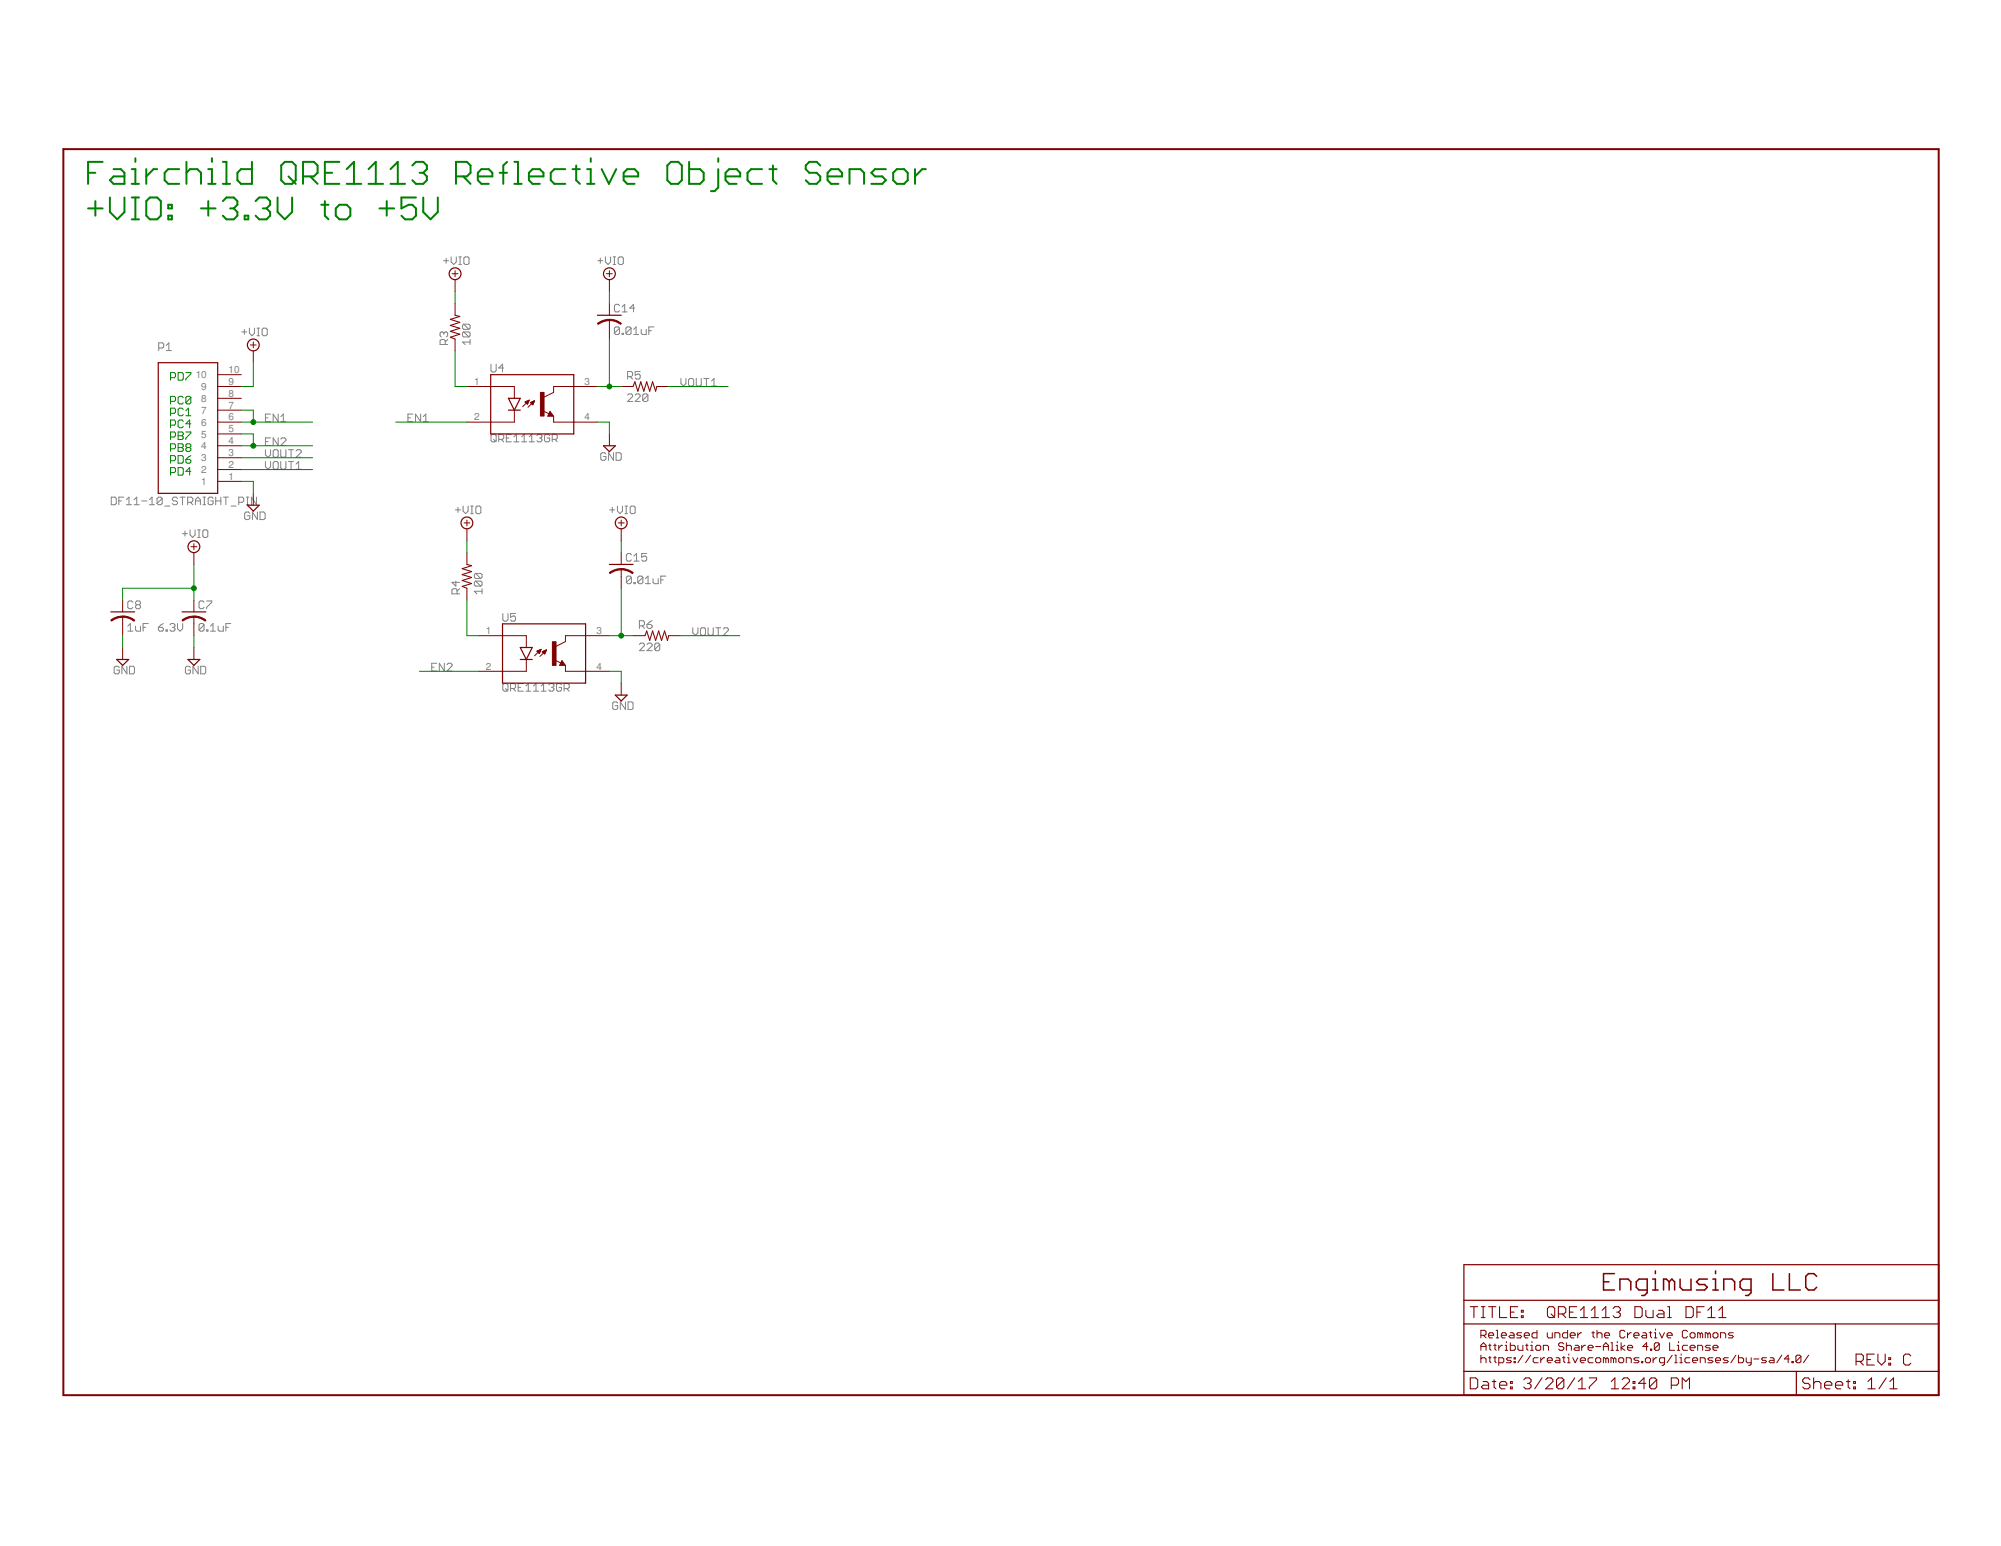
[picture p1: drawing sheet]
<svg xmlns="http://www.w3.org/2000/svg" width="279mm" height="216mm" viewBox="0 0 279 216" stroke-linecap="round" stroke-linejoin="round" font-family="sans-serif">
<defs><g id="words">
<g font-size="1.4" fill="#808080">
<text x="27.3" y="52.8">10</text>
<text x="31.9" y="53.7">9</text>
<text x="31.9" y="52.1">10</text>
<text x="66.2" y="53.7">1</text>
<text x="81.6" y="53.7">3</text>
<text x="28.1" y="59.4">6</text>
<text x="28.1" y="57.8">7</text>
<text x="28.1" y="56.1">8</text>
<text x="28.1" y="54.5">9</text>
<text x="31.9" y="58.7">6</text>
<text x="31.9" y="57.1">7</text>
<text x="31.9" y="55.4">8</text>
<text x="66.2" y="58.7">2</text>
<text x="81.6" y="58.7">4</text>
<text x="28.1" y="64.4">3</text>
<text x="28.1" y="62.8">4</text>
<text x="28.1" y="61.1">5</text>
<text x="31.9" y="65.3">2</text>
<text x="31.9" y="63.7">3</text>
<text x="31.9" y="62">4</text>
<text x="31.9" y="60.4">5</text>
<text x="28.1" y="67.7">1</text>
<text x="28.1" y="66.1">2</text>
<text x="31.9" y="67">1</text>
<text x="67.9" y="88.5">1</text>
<text x="83.3" y="88.5">3</text>
<text x="67.9" y="93.5">2</text>
<text x="83.3" y="93.5">4</text>
</g>
</g></defs>
<g fill="none" stroke="#808080" stroke-width=".14">
<path d="M61.9 36.4h.7M62.3 36v.8M63 35.9v.7l.4 .3 .3-.3v-.7M64.1 36.9h.3M64.1 35.9h.3M64.2 35.9v1M64.8 36l.2-.1h.3l.2 .1v.8l-.2 .1h-.3l-.2-.1zM83.5 36.4h.7M83.8 36v.8M84.5 35.9v.7l.4 .3 .4-.3v-.7M85.6 36.9h.4M85.6 35.9h.4"/>
<path d="M85.8 35.9v1M86.3 36l.2-.1h.3l.2 .1v.8l-.2 .1h-.3l-.2-.1zM22.2 48.6h.5l.2-.2v-.3l-.2-.2h-.5v1.1M23.2 48.2l.4-.3v1.1M23.2 49h.7M33.8 46.4h.7M34.1 46v.7M34.8 45.8v.7l.4 .4 .3-.4v-.7M35.9 46.9h.3M35.9 45.8h.3M36.1 45.8v1.1M36.6 46l.2-.2h.3l.2 .2v.7l-.2 .2h-.3l-.2-.2z"/>
<path d="M37.1 58.4h.3M37.8 57.8h-.7v1.1h.7M38.8 57.8v1.1l-.7-1.1v1.1M39.2 58.9h.7M39.2 58.2l.4-.4v1.1M57 58.4h.3M57.7 57.8h-.7v1.1h.7M58.7 57.8v1.1l-.7-1.1v1.1M59.1 58.9h.7M59.1 58.2l.4-.4v1.1M62 46.5l-.2-.1h-.2l-.2 .1v.4l.2 .2M62 46.5l.2-.1h.1l.2 .1v.4l-.2 .2"/>
<path d="M62 46.5v.2M62.2 48.1v-.5l-.2-.2h-.4l-.2 .2v.5h1.1M62.5 47.4l-.3 .4M64.7 46.4h.8l.1 .1v.4l-.1 .2M64.7 45.3h.8l.1 .1v.4l-.1 .2M64.7 46.4l-.1 .1v.4l.1 .2h.8M64.7 45.3l-.1 .1v.4l.1 .2h.8M64.7 46.4l.8 .7M64.7 45.3l.8 .7M65.6 47.8h-1l.3 .3M65.6 47.4v.7M68.6 50.9v.9l.1 .1h.4l.2-.1v-.9"/>
<path d="M70.3 51.4h-.7l.6-.5v1M86.5 42.7l-.2-.2h-.3l-.2 .2v.7l.2 .2h.3l.2-.2M86.5 45.8l-.2-.1h-.3l-.2 .1v.7M86.5 45.8v.7l-.2 .2h-.3l-.2-.2M86.5 45.8l-.7 .7M86.9 46.5h.1v.2h-.1zM86.9 43.6h.7M86.9 42.9l.3-.4v1.1M87.6 55.2l.2-.2h.4l.1 .2v.2l-.7 .7h.7M87.6 52.6h.6l.1-.2v-.3l-.1-.2h-.6v1M88 52.6l.3 .3M88.1 45.8l-.2-.1h-.3l-.2 .1v.7"/>
<path d="M88.1 45.8v.7l-.2 .2h-.3l-.2-.2M88.1 45.8l-.7 .7M88.5 46.7h.7M88.5 46l.3-.3v1M88.6 43h-.7l.6-.5v1.1M88.7 55.2l.2-.2h.3l.2 .2v.2l-.7 .7h.7M89.4 51.9h-.7v.5l.3-.2h.2l.2 .2v.4l-.2 .1h-.3l-.2-.1M89.5 46v.5l.2 .2h.5v-.7M90.5 55.2v.7l-.2 .2h-.4l-.2-.2M90.5 55.2l-.2-.2h-.4l-.2 .2v.7M90.5 55.2l-.8 .7M90.6 46.2h.4"/>
<path d="M91.3 45.7h-.7v1M95.1 52.9v.7l.3 .3 .4-.3v-.7M96.3 52.9h.4l.2 .1v.7l-.2 .2h-.4l-.2-.2v-.7zM97.2 52.9v.8l.2 .2h.3l.2-.2v-.8M98.3 52.9h.7M98.6 52.9v1M99.4 53.9h.7M99.4 53.2l.3-.3v1M15.5 69.4h.6l.1 .2v.7l-.1 .2h-.6zM16.6 70h.4M17.3 69.4h-.7v1.1M17.7 70.5h.7"/>
<path d="M17.7 69.8l.3-.4v1.1M18.7 70.5h.7M18.7 69.8l.4-.4v1.1M19.8 70h.7M20.9 70.5h.7M20.9 69.8l.3-.4v1.1M22.6 69.6v.7l-.1 .2h-.4l-.2-.2M22.6 69.6l-.1-.2h-.4l-.2 .2v.7M22.6 69.6l-.7 .7M23 70.7h.7M24.8 69.6l-.2-.2h-.3l-.2 .2v.2l.2 .2h.3l.2 .1v.2l-.2 .2h-.3l-.2-.2M25.1 69.4h.7"/>
<path d="M25.5 74.5h.7M25.5 69.4v1.1M25.8 74.2v.7M26.2 70.1h.5l.2-.1v-.4l-.2-.2h-.5v1.1M26.5 74v.7l.4 .4 .3-.4v-.7M26.6 70.1l.3 .4M27.3 70h.7M27.3 70.5v-.7l.3-.4 .4 .4v.7M27.6 75.1h.4M27.6 74h.4M27.8 74v1.1M28.3 74.2l.2-.2h.4l.1 .2v.7l-.1 .2h-.4l-.2-.2z"/>
<path d="M28.3 70.5h.4M28.3 69.4h.4M28.5 69.4v1.1M29.8 69.6l-.2-.2h-.4l-.1 .2v.7l.1 .2h.4l.2-.2v-.3h-.4M30.1 70h.7M30.1 69.4v1.1M30.8 69.4v1.1M31.2 69.4h.7M31.5 69.4v1.1M32.3 70.7h.7M33.3 70.1h.6l.1-.1v-.4l-.1-.2h-.6v1.1M34.4 70.5h.4"/>
<path d="M34.4 69.4h.4M34.6 69.4v1.1M34.9 71.7l-.2-.2h-.3l-.2 .2v.7l.2 .2h.3l.2-.2v-.4h-.4M35.8 69.4v1.1l-.7-1.1v1.1M35.9 71.5v1.1l-.7-1.1v1.1M36.3 71.5h.5l.2 .2v.7l-.2 .2h-.5zM37.1 62.8v.7l.3 .4 .4-.4v-.7M37.1 64.5v.7l.3 .3 .4-.3v-.7M37.1 61.7h.3M37.8 61.2h-.7v1h.7M38.3 62.8h.4l.1 .2v.7l-.1 .2h-.4l-.2-.2v-.7zM38.3 64.5h.4l.1 .1v.7l-.1 .2h-.4l-.2-.2v-.7z"/>
<path d="M38.8 61.2v1l-.7-1v1M39.2 64.5v.8l.2 .2h.3l.2-.2v-.8M39.2 61.3l.2-.1h.3l.2 .1v.2l-.7 .7h.7M39.2 62.8v.9l.2 .2h.3l.2-.2v-.9M40.3 62.8h.7M40.3 64.5h.7M40.6 62.8v1.1M40.6 64.5v1M41.3 63l.2-.2h.4l.2 .2v.2l-.8 .7h.8M41.3 65.5h.8M41.3 64.8l.4-.3v1M63.6 71.2h.7"/>
<path d="M63.9 70.8v.8M64.7 70.7v.7l.3 .3 .4-.3v-.7M65.7 70.7h.4M65.7 71.7h.4M65.9 70.7v1M66.6 70.7h.4l.1 .1v.8l-.1 .1h-.4l-.2-.1v-.8zM68.7 60.6h.4l.2 .2v.7l-.2 .2h-.4l-.1-.2v-.7zM68.9 61.4l.4 .3M69.6 61.4h.6l.1-.2v-.4l-.1-.2h-.6v1.1M70 61.4l.3 .3M70.7 61.2h.4M71.4 60.6h-.7v1.1h.7"/>
<path d="M71.8 61.7h.7M71.8 61l.3-.4v1.1M72.8 61.7h.7M72.8 61l.4-.4v1.1M73.9 61.7h.7M73.9 61l.4-.4v1.1M75 60.8l.1-.2h.4l.2 .2v.2l-.2 .2M75.3 61.2h.2M75.5 61.2l.2 .2v.1l-.2 .2h-.4l-.1-.2M76.8 60.8l-.2-.2h-.4l-.2 .2v.7l.2 .2h.4l.2-.2v-.3h-.4M77.1 61.4h.5l.2-.2v-.4l-.2-.2h-.5v1.1M77.5 61.4l.3 .3"/>
<path d="M84.6 63.4l-.2-.2h-.3l-.2 .2v.7l.2 .2h.3l.2-.2v-.3h-.4M85.1 71.2h.7M85.5 70.8v.8M85.7 63.2v1.1l-.7-1.1v1.1M86 63.2h.6l.1 .2v.7l-.1 .2h-.6zM86.2 70.7v.7l.4 .3 .3-.3v-.7M87.3 70.7h.3M87.3 71.7h.3M87.4 70.7v1M88.2 70.7h.3l.2 .1v.8l-.2 .1h-.3l-.2-.1v-.8zM88.2 77.5l-.2-.2h-.4l-.1 .2v.7l.1 .2h.4l.2-.2M88.5 78.4h.7"/>
<path d="M88.5 77.7l.4-.4v1.1M90.3 77.3h-.7v.5l.5-.1 .2 .1v.4l-.2 .2h-.3l-.2-.2M16.7 93.2l-.2-.2h-.4l-.2 .2v.7l.2 .2h.4l.2-.2v-.3h-.4M17.7 93v1.1l-.7-1.1v1.1M17.8 88.1h.8M17.8 87.4l.4-.3v1M18.1 93h.5l.2 .2v.7l-.2 .2h-.5zM18.6 84.1l-.2-.2h-.4l-.2 .2v.7l.2 .2h.4l.2-.2M18.9 87.4v.6l.2 .1h.5v-.7M19.1 84.5l-.2-.2v-.2l.2-.2h.4l.1 .2v.2l-.1 .2M19.1 84.5l-.2 .1v.2l.2 .2h.4l.1-.2v-.2l-.1-.1M19.1 84.5h.4"/>
<path d="M20 87.6h.3M20.7 87.1h-.7v1M22.1 87.6h.5l.2 .2v.2l-.2 .1h-.3l-.2-.1zM22.8 87.1l-.7 .5M23.2 88h.2v.1h-.2zM23.7 87.3l.2-.2h.4l.1 .2v.1l-.1 .2M24.1 87.6h.2M24.3 87.6l.1 .2v.2l-.1 .1h-.4l-.2-.1M24.8 87.1v.7l.3 .3 .4-.3v-.7M26.6 93.2l-.2-.2h-.3l-.2 .2v.7l.2 .2h.3l.2-.2v-.3h-.4M27.7 93v1.1l-.8-1.1v1.1M28 93h.6l.1 .2v.7l-.1 .2h-.6z"/>
<path d="M28.5 84.1l-.2-.2h-.3l-.2 .2v.7l.2 .2h.3l.2-.2M28.5 87.3l-.2-.2h-.3l-.2 .2v.7M28.5 87.3v.7l-.2 .1h-.3l-.2-.1M28.5 87.3l-.7 .7M28.9 88h.1v.1h-.1zM28.9 83.9h.7v.2l-.7 .7v.2M29.4 88.1h.7M29.4 87.4l.3-.3v1M30.5 87.4v.6l.1 .1h.6v-.7M31.5 87.6h.4M32.2 87.1h-.7v1M60.3 93.2h.3"/>
<path d="M61 92.6h-.7v1.1h.7M62 92.6v1.1l-.7-1.1v1.1M62.4 92.8l.2-.2h.3l.2 .2v.2l-.7 .7h.7M63.6 81.2v.7l-.5-.6h1.1M63.8 82.9v-.5l-.2-.2h-.3l-.2 .2v.5h1.1M64.2 82.2l-.4 .4M66.4 80.1h.7l.2 .2v.3l-.2 .2M66.4 81.2h.7l.2 .1v.4l-.2 .2M66.4 81.2l-.2 .1v.4l.2 .2h.7M66.4 80.1l-.2 .2v.3l.2 .2h.7M66.4 81.2l.7 .7M66.4 80.1l.7 .7"/>
<path d="M67.3 82.6h-1.1l.4 .3M67.3 82.2v.7M70.2 85.7v.9l.2 .1h.3l.2-.1v-.9M70.2 95.6l.2-.1h.3l.2 .1v.7l-.2 .2h-.3l-.2-.2zM70.6 96.2l.3 .3M71.3 96.2h.5l.2-.2v-.4l-.2-.1h-.5v1M71.6 96.2l.4 .3M72 85.7h-.7v.5l.3-.2h.2l.2 .2v.4l-.2 .1h-.3l-.2-.1M72.3 96h.4M73.1 95.5h-.8v1h.8M73.4 96.5h.7M73.4 95.8l.4-.3v1"/>
<path d="M74.5 96.5h.7M74.5 95.8l.3-.3v1M75.6 96.5h.7M75.6 95.8l.3-.3v1M76.6 95.6l.2-.1h.4l.1 .1v.2l-.1 .2M77 96h.2M77.2 96l.1 .2v.1l-.1 .2h-.4l-.2-.2M78.4 95.6l-.2-.1h-.3l-.2 .1v.7l.2 .2h.3l.2-.2v-.3h-.4M78.8 96.2h.5l.2-.2v-.4l-.2-.1h-.5v1M79.1 96.2l.4 .3M86.3 98.2l-.2-.2h-.4l-.1 .2v.7l.1 .2h.4l.2-.2v-.3h-.4M87.3 98v1.1l-.7-1.1v1.1"/>
<path d="M87.7 98h.5l.2 .2v.7l-.2 .2h-.5zM88.2 80.6l-.2-.1h-.4l-.1 .1v.7M88.2 80.6v.7l-.2 .2h-.4l-.1-.2M88.2 80.6l-.7 .7M88.5 81.3h.2v.2h-.2zM89.3 90l.2-.2h.3l.2 .2v.2l-.7 .7h.7M89.3 87.4h.5l.2-.2v-.3l-.2-.2h-.5v1.1M89.6 87.4l.4 .4M89.8 80.6l-.2-.1h-.4l-.2 .1v.7M89.8 80.6v.7l-.2 .2h-.4l-.2-.2M89.8 80.6l-.8 .7M90.1 81.5h.7"/>
<path d="M90.1 80.8l.4-.3v1M90.3 90l.2-.2h.4l.2 .2v.2l-.8 .7h.8M90.3 87.2h.6l.2 .2v.2l-.2 .2h-.4l-.2-.2zM91.1 86.7l-.8 .5M91.2 80.8v.5l.2 .2h.5v-.7M92.1 90v.7l-.2 .2h-.3l-.2-.2M92.1 90l-.2-.2h-.3l-.2 .2v.7M92.1 90l-.7 .7M92.3 81h.3M93 80.5h-.7v1M96.7 87.7v.7l.4 .3 .4-.3v-.7M98 87.7h.3l.2 .1v.7l-.2 .2h-.3l-.2-.2v-.7z"/>
<path d="M98.9 87.7v.8l.1 .2h.4l.2-.2v-.8M99.9 87.7h.7M100.3 87.7v1M101 87.8l.2-.1h.3l.2 .1v.2l-.7 .7h.7"/>
</g>
<path d="M8.8 20.8h261.9v174h-261.9z" fill="none" stroke="#800000" stroke-width=".28"/>
<g fill="none" stroke="#800000" stroke-width=".17">
<path d="M22.1 50.7h8.3v18.2h-8.3zM68.5 52.3h11.6v8.3h-11.6zM71 55.6h1.6l-.8 1.7zM71 57.3h1.6M76.8 57.8l.1 .2h-.3l.2-.4 .3 .4h-.5M83.4 44h3.3M34.5 70.5h1.7l-.8 .9zM84.3 62.3h1.6l-.8 .8zM85.1 78.8h3.3M15.5 85.4h3.3M16.3 92.1h1.7l-.9 .8zM25.4 85.4h3.3"/>
<path d="M26.2 92.1h1.7l-.8 .8zM70.2 87.1h11.6v8.3h-11.6zM72.6 92.1h1.7M72.6 90.4h1.7l-.8 1.7zM78.5 92.6v.2h-.2l.2-.4 .3 .4h-.5M85.9 97.1h1.7l-.9 .8zM204.4 176.6h66.3v18.2h-66.3zM204.4 184.9h66.3M204.4 191.5h66.3M204.4 181.6h66.3M250.8 191.5v3.3M256.3 184.9v6.6"/>
<circle cx="63.5" cy="38.2" r=".83"/>
<circle cx="85.1" cy="38.2" r=".83"/>
<circle cx="35.4" cy="48.2" r=".83"/>
<circle cx="27.1" cy="76.3" r=".83"/>
<circle cx="65.2" cy="73" r=".83"/>
<circle cx="86.7" cy="73" r=".83"/>
</g>
<g fill="none" stroke="#800000" stroke-width=".14">
<path d="M63.1 38.2h.8M63.5 37.8v.9M63.5 39.1v1.6M84.7 38.2h.8M85.1 37.8v.9M85.1 39.1v1.6M30.4 58.9h3.3M30.4 57.3h3.3M30.4 55.6h3.3M30.4 54h3.3M30.4 52.3h3.3M34.9 48.2h.9"/>
<path d="M35.4 47.8v.8M35.4 49v1.7M63.5 42.4v1.6M63.5 47.3v1.7M65.2 54h6.6v1.6M71.8 57.3v1.6h-6.6M73.3 56.1l.6-.2-.3 .6zM73.3 56.2h.5M73.4 56.2h.3M73.4 56.1h.4M73.5 56.3h.2M73.6 56h.2"/>
<path d="M73.6 56.4h.1M73.7 55.9h.2M73.9 55.9l-.9 .9M74.1 56.2h.4M74.1 56.3h.4M74.2 56.3h.3M74.2 56.2h.4M74.3 56.4h.1M74.3 56.5h.1M74.4 56.1h.2M74.5 56h.1M74.6 56l-.9 .9"/>
<path d="M74.6 56l-.5 .2M74.6 56l-.2 .5-.3-.3M75.8 57.4l.8 .4M76.8 57.4l.5 .7h-.8zM77.3 58.1v.8h6.1M83.4 54h-6.1v.8l-1.3 .7M85.1 42.4v1.6M85.1 44.7v2.6M86.7 54h1.7M91.7 54h1.7M26.7 76.3h.8M27.1 75.9v.9"/>
<path d="M27.1 77.2v1.6M30.4 67.2h3.3M30.4 65.6h3.3M30.4 63.9h3.3M30.4 62.3h3.3M30.4 60.6h3.3M35.4 68.9v1.6M64.8 73h.8M65.2 72.6v.8M65.2 73.9v1.6M65.2 77.2v1.6M85.1 60.6v1.7"/>
<path d="M86.3 73h.9M86.7 72.6v.8M86.7 73.9v1.6M86.7 77.2v1.6M86.7 79.5v2.6M17.1 83.8v1.6M17.1 86.1v2.7M17.1 90.4v1.7M27.1 83.8v1.6M27.1 86.1v2.7M27.1 90.4v1.7M65.2 82.1v1.7"/>
<path d="M66.8 88.8h6.7v1.6M73.5 92.1v1.6h-6.7M75 90.9h.4M75.1 91h.3M75.1 90.9h.4M75.1 91.1h.3M75.2 91.1h.2M75.2 91.2h.1M75.3 90.8h.2M75.4 90.7h.1M75.5 90.7l-.9 .9M75.5 90.7l-.5 .2"/>
<path d="M75.5 90.7l-.2 .6-.3-.4M75.7 91l.6-.2-.2 .5zM75.7 91h.5M75.8 91.1h.4M75.8 91.1h.3M75.9 90.9h.3M75.9 91.2h.2M76 91.3h.1M76.1 90.9h.2M76.2 90.8h.1M76.3 90.8l-.9 .9M77.5 92.2l.8 .4"/>
<path d="M78.5 92.2l.5 .7h-.9zM79 92.9v.8h6.1M85.1 88.8h-6.1v.8l-1.4 .7M86.7 95.4v1.7M88.4 88.8h1.7M93.4 88.8h1.6M206.8 186.5h.5l.2-.2v-.4l-.2-.1h-.5v1M206.8 188.6v-.7l.3-.4 .4 .4v.7M206.8 189.3v1M206.8 189.8l.1-.2h.4l.2 .2v.5M206.8 188h.7M207.1 186.5l.4 .3"/>
<path d="M207.9 186.5h.7v-.2l-.2-.2h-.4l-.1 .2v.3l.1 .2h.4M207.9 187.9h.3M207.9 189.6h.3M208 187.7v.7l.2 .2M208 189.4v.7l.2 .2M208.6 187.9h.3M208.6 189.6h.3M208.7 187.7v.7l.2 .2M208.7 189.4v.7l.2 .2M208.9 185.8h.2v1M208.9 186.8h.4M209.3 187.9v.7"/>
<path d="M209.3 190.3h.5l.2-.2v-.3l-.2-.2h-.5v1.1M209.6 186.5h.7v-.2l-.1-.2h-.4l-.2 .2v.3l.2 .2h.4M209.8 187.9h-.2l-.3 .3M210.2 187.9h.1v.7M210.2 188.6h.3M210.3 187.3v.2M210.9 186.1h.3l.2 .2v.5h-.5l-.2-.2 .2-.1h.5M210.9 187.5v1.1h.5l.2-.2v-.4l-.2-.1h-.5M211.1 189.6h-.6l-.2 .2 .2 .2h.4l.2 .1-.2 .2h-.6M211.4 189.6h.2v.2h-.2zM211.4 190.1h.2v.2h-.2zM211.9 187.9v.5l.2 .2h.5v-.7"/>
<path d="M212.5 186.1h-.6l-.1 .2 .1 .2h.4l.2 .1-.2 .2h-.5M212.6 189.3l-.7 1M212.8 186.5h.8v-.2l-.2-.2h-.4l-.2 .2v.3l.2 .2h.4M213 187.9h.4M213.2 187.7v.7l.2 .2M213.7 187.9h.2v.7M213.7 188.6h.4M213.7 189.3l-.7 1M213.9 187.3v.2M214.6 185.8v1h-.5l-.2-.2v-.3l.2-.2h.5M214.6 187.9h.4l.1 .1v.4l-.1 .2h-.4l-.2-.2v-.4zM214.8 189.6h-.6l-.1 .2v.3l.1 .2h.6"/>
<path d="M215.1 189.6v.7M215.5 188.6v-.7h.5l.2 .1v.6M215.7 189.6h-.2l-.4 .4M216 186.1v.5l.2 .2h.5v-.7M216 190h.7v-.2l-.1-.2h-.4l-.2 .2v.3l.2 .2h.4M217.1 186.8v-.7h.5l.2 .2v.5M217.3 189.6h.3l.2 .2v.5h-.5l-.2-.2 .2-.1h.5M218.2 189.6h.3M218.4 187.7l-.2-.2h-.4l-.2 .2v.2l.2 .1h.4l.2 .2v.2l-.2 .2h-.4l-.2-.2M218.4 189.4v.7l.1 .2M218.7 188l.2-.1h.3l.2 .1v.6M218.7 187.5v1.1"/>
<path d="M218.9 185.8v1h-.5l-.2-.2v-.3l.2-.2h.5M218.9 189.6h.2v.7M218.9 190.3h.3M219.1 189.1v.2M219.2 186.5h.7v-.2l-.1-.2h-.4l-.2 .2v.3l.2 .2h.4M219.6 189.6l.3 .7 .4-.7M219.9 187.9h.4l.2 .1v.6h-.6l-.1-.2 .1-.2h.6M220.3 186.1v.7M220.7 190h.7v-.2l-.2-.2h-.3l-.2 .2v.3l.2 .2h.3M220.8 186.1h-.1l-.4 .4M220.9 187.9v.7M221.4 187.9h-.2l-.3 .3"/>
<path d="M221.7 188.2h.7v-.2l-.1-.1h-.4l-.2 .1v.4l.2 .2h.4M222.3 186.1h.3M222.4 185.9v.7l.2 .2M222.4 189.6h-.5l-.2 .2v.3l.2 .2h.5M222.8 188h.7M223 189.6h.3l.2 .2v.3l-.2 .2h-.3l-.2-.2v-.3zM223 186.3l.2-.2h.3l.2 .2v.5M223 185.8v1M223.9 188h.7M223.9 188.6v-.7l.3-.4 .4 .4v.7M224 186.5h.7v-.2l-.1-.2h-.4l-.2 .2v.3l.2 .2h.4M224.2 189.8l-.2-.2h-.1v.7"/>
<path d="M224.2 189.8l.2-.2 .2 .2v.5M224.2 189.8v.5M224.9 188.6h.4M224.9 187.5h.2v1.1M225.3 189.8l-.2-.2h-.2v.7M225.3 189.8v.5M225.3 189.8l.2-.2 .1 .2v.5M225.7 187.9h.1v.7M225.7 188.6h.3M225.8 187.3v.2M226.2 189.6h.3l.2 .2v.3l-.2 .2h-.3l-.2-.2v-.3zM226.4 187.5v1.1"/>
<path d="M226.9 185.9l-.2-.1h-.3l-.2 .1v.7l.2 .2h.3l.2-.2M226.9 187.9l-.5 .3 .5 .4M227.1 190.3v-.7h.5l.2 .2v.5M227.2 186.1v.7M227.2 188.2h.8v-.2l-.2-.1h-.4l-.2 .1v.4l.2 .2h.4M227.8 186.1h-.2l-.4 .4M228.1 186.5h.8v-.2l-.2-.2h-.4l-.2 .2v.3l.2 .2h.4M228.9 189.6h-.6l-.2 .2 .2 .2h.4l.2 .1-.2 .2h-.6M229.2 190.1h.2v.2h-.2zM229.4 186.1h.3l.2 .2v.5h-.5l-.2-.2 .2-.1h.5M229.7 189.8l.2-.2h.4l.2 .2v.3l-.2 .2h-.4l-.2-.2zM230.1 188h-.7l.5-.5v1.1"/>
<path d="M230.3 186.1h.3M230.5 185.9v.7l.1 .2M230.5 188.4h.1v.2h-.1zM230.8 189.6v.7M231 186.8h.4M231 186.1h.2v.7M231.2 185.6v.2M231.4 189.6h-.2l-.4 .4M231.7 187.7v.7l-.2 .2h-.3l-.2-.2M231.7 187.7l-.2-.2h-.3l-.2 .2v.7M231.7 187.7l-.7 .7M231.7 186.1l.4 .7 .3-.7"/>
<path d="M232.4 190.3h-.5l-.2-.2v-.3l.2-.2h.5v.9l-.2 .2h-.1M232.8 186.5h.7v-.2l-.2-.2h-.3l-.2 .2v.3l.2 .2h.3M233.1 187.5v1.1h.7M233.5 189.3l-.7 1M233.8 190.3h.4M233.8 189.3h.2v1M234.2 187.9h.2v.7M234.2 188.6h.3M234.4 187.3v.2M234.5 189.6h.2v.7M234.5 190.3h.4M234.7 189.1v.2"/>
<path d="M235.6 185.9l-.2-.1h-.3l-.2 .1v.7l.2 .2h.3l.2-.2M235.6 187.9h-.5l-.2 .1v.4l.2 .2h.5M236 189.6h-.6l-.1 .2v.3l.1 .2h.6M236 188.2h.7v-.2l-.2-.1h-.3l-.2 .1v.4l.2 .2h.3M236.2 186.1h.3l.2 .2v.3l-.2 .2h-.3l-.2-.2v-.3zM236.3 190h.7v-.2l-.1-.2h-.4l-.2 .2v.3l.2 .2h.4M237 188.6v-.7h.6l.1 .1v.6M237.4 186.3l-.2-.2h-.2v.7M237.4 186.3v.5M237.4 190.3v-.7h.5l.2 .2v.5M237.4 186.3l.2-.2 .1 .2v.5M238.5 186.3l-.2-.2h-.2v.7"/>
<path d="M238.5 186.3v.5M238.5 186.3l.2-.2 .1 .2v.5M238.8 187.9h-.5l-.2 .1 .2 .2h.4l.1 .2-.1 .2h-.6M239.2 188.2h.7v-.2l-.2-.1h-.3l-.2 .1v.4l.2 .2h.3M239.2 189.6h-.5l-.2 .2 .2 .2h.3l.2 .1-.2 .2h-.5M239.4 186.1h.3l.2 .2v.3l-.2 .2h-.3l-.2-.2v-.3zM239.5 190h.7v-.2l-.1-.2h-.4l-.2 .2v.3l.2 .2h.4M240.2 186.8v-.7h.6l.2 .2v.5M241.3 189.6h-.5l-.2 .2 .2 .2h.3l.2 .1-.2 .2h-.5M242 186.1h-.5l-.2 .2 .2 .2h.4l.1 .1-.1 .2h-.6M242.4 189.3l-.7 1M242.7 189.3v1h.6l.2-.2v-.3l-.2-.2h-.6"/>
<path d="M243.8 189.6v.5l.2 .2h.5M244.5 189.6v.9l-.2 .2h-.1M244.9 189.8h.7M246.7 189.6h-.6l-.1 .2 .1 .2h.4l.2 .1-.2 .2h-.5M247.2 189.6h.3l.2 .2v.5h-.5l-.2-.2 .2-.1h.5M248.8 189.3l-.7 1M249.9 189.8h-.7l.5-.5v1M250.2 190.1h.2v.2h-.2zM251.5 189.4v.7l-.2 .2h-.4l-.1-.2M251.5 189.4l-.2-.1h-.4l-.1 .1v.7M251.5 189.4l-.7 .7M252.5 189.3l-.7 1"/>
</g>
<g fill="#800000" stroke="#800000" stroke-width=".14">
<path d="M27.1 86a2.6 2.6 0 0 1 1.6 .6v.1a2.64 2.64 0 0 0-1.6-.5z" fill-rule="evenodd"/>
<path d="M25.4 86.6a2.6 2.6 0 0 1 1.7-.6v.2a2.34 2.34 0 0 0-1.6 .5z" fill-rule="evenodd"/>
<path d="M17.1 86a2.7 2.7 0 0 1 1.7 .6l-.1 .1a2.64 2.64 0 0 0-1.6-.5z" fill-rule="evenodd"/>
<path d="M15.5 86.6a2.6 2.6 0 0 1 1.6-.6v.2a2.44 2.44 0 0 0-1.5 .5z" fill-rule="evenodd"/>
<path d="M85.1 44.6a2.46 2.46 0 0 1 1.7 .6l-.1 .1a2.45 2.45 0 0 0-1.6-.5z" fill-rule="evenodd"/>
<path d="M83.4 45.2a2.75 2.75 0 0 1 1.7-.6v.2a2.82 2.82 0 0 0-1.6 .5z" fill-rule="evenodd"/>
<path d="M86.7 79.4a2.72 2.72 0 0 1 1.7 .6l-.1 .1a2.64 2.64 0 0 0-1.6-.5z" fill-rule="evenodd"/>
<path d="M85.1 80a2.6 2.6 0 0 1 1.6-.6v.2a2.6 2.6 0 0 0-1.5 .5z" fill-rule="evenodd"/>
</g>
<g fill="#800000" stroke="#800000" stroke-width=".14">
<path d="M75.5 54.8h.5v3.3h-.5z"/>
<path d="M77.1 89.6h.5v3.3h-.5z"/>
</g>
<g fill="none" stroke="#800000" stroke-width=".15">
<path d="M63.5 44l.7 .2-1.3 .4 1.3 .4-1.3 .4 1.3 .4-1.3 .5 1.3 .4-1.3 .4 .6 .2M88.4 54l.2-.7 .5 1.3 .4-1.3 .4 1.3 .4-1.3 .4 1.3 .4-1.3 .4 1.3 .2-.6M65.2 78.8l.6 .2-1.3 .4 1.3 .4-1.3 .4 1.3 .4-1.3 .5 1.3 .4-1.3 .4 .7 .2M90.1 88.8l.2-.7 .4 1.3 .4-1.3 .4 1.3 .5-1.3 .4 1.3 .4-1.3 .4 1.3 .2-.6M205.3 192.4h.8l.2 .3v1l-.2 .3h-.8zM205.3 182.5h1M205.8 182.5v1.5M206.8 182.5h.5M206.8 184h.5M207.1 192.9h.5l.3 .3v.8h-.8l-.3-.3 .3-.3h.8M207.1 182.5v1.5M207.9 182.5h1"/>
<path d="M208.4 192.9h.5M208.4 182.5v1.5M208.6 192.7v1l.3 .3M209.4 193.4h1v-.2l-.3-.3h-.5l-.2 .3v.5l.2 .3h.5M209.4 182.5v1.5h1M210.9 193.7h.3v.3h-.3zM210.9 192.9h.3v.3h-.3zM210.9 183.2h.5M211.9 182.5h-1v1.5h1M212.4 183.7h.3v.3h-.3zM212.4 183h.3v.2h-.3zM212.8 192.7l.2-.3h.5l.3 .3v.2l-.3 .3"/>
<path d="M213.3 193.2h.2M213.5 193.2l.3 .2v.3l-.3 .3h-.5l-.2-.3M215.3 192.4l-1 1.6M215.8 192.7l.3-.3h.5l.2 .3v.2l-1 1.1h1M216.3 182.5h.5l.3 .2v1l-.3 .3h-.5l-.2-.3v-1zM216.6 183.5l.5 .5M217.6 183.5h.8l.2-.3v-.5l-.2-.2h-.8v1.5M218.1 183.5l.5 .5M218.4 192.7v1l-.3 .3h-.5l-.3-.3M218.4 192.7l-.3-.3h-.5l-.3 .3v1M218.4 192.7l-1.1 1M219.1 183.2h.5"/>
<path d="M219.9 192.4l-1 1.6M220.2 182.5h-1.1v1.5h1.1M220.4 194h1M220.4 192.9l.5-.5v1.6M220.7 184h1M220.7 183l.5-.5v1.5M221.9 192.4h1v.3l-1 1v.3M222.2 184h1M222.2 183l.5-.5v1.5M223.7 184h1M223.7 183l.5-.5v1.5M225 194h1"/>
<path d="M225 192.9l.5-.5v1.6M225.2 182.7l.3-.2h.5l.3 .2v.3l-.3 .2M225.7 183.2h.3M226 183.2l.3 .3v.2l-.3 .3h-.5l-.3-.3M226.5 192.7l.3-.3h.5l.2 .3v.2l-1 1.1h1M228 193.7h.3v.3h-.3zM228 192.9h.3v.3h-.3zM228.3 182.5h.7l.3 .2v1l-.3 .3h-.7zM229.8 193.2h-1l.8-.8v1.6M229.8 183v.7l.3 .3h.7v-1M231.3 192.7v1l-.2 .3h-.5l-.3-.3M231.3 192.7l-.2-.3h-.5l-.3 .3v1"/>
<path d="M231.3 192.7l-1 1M231.6 183h.5l.2 .2v.8h-.7l-.3-.3 .3-.2h.7M232.9 182.5h.2v1.5M232.9 184h.5M233.4 193.4h.7l.3-.2v-.5l-.3-.3h-.7v1.6M234.9 194v-1.6l.5 .5 .5-.5v1.6M235.4 182.5h.8l.2 .2v1l-.2 .3h-.8zM236.9 183.2h.5M238 182.5h-1.1v1.5M238.5 184h1M238.5 183l.5-.5v1.5M240 184h1"/>
<path d="M240 183l.5-.5v1.5M252.7 192.7l-.2-.3h-.5l-.3 .3v.2l.3 .3h.5l.2 .2v.3l-.2 .3h-.5l-.3-.3M253.2 193.2l.3-.3h.5l.3 .3v.8M253.2 192.4v1.6M254.8 193.4h1v-.2l-.3-.3h-.5l-.2 .3v.5l.2 .3h.5M256.3 193.4h1v-.2l-.3-.3h-.5l-.2 .3v.5l.2 .3h.5M257.8 192.9h.5M258.1 192.7v1l.2 .3M258.8 193.7h.3v.3h-.3zM258.8 192.9h.3v.3h-.3zM259.2 190.1h.7l.3-.2v-.5l-.3-.3h-.7v1.5M259.7 190.1l.5 .5"/>
<path d="M260.7 189.9h.5M260.8 194h1M260.8 192.9l.5-.5v1.6M261.7 189.1h-1v1.5h1M262.2 189.1v1l.5 .5 .5-.5v-1M263.4 192.4l-1 1.6M263.7 190.4h.3v.2h-.3zM263.7 189.6h.3v.3h-.3zM263.9 194h1M263.9 192.9l.5-.5v1.6M266.8 189.4l-.2-.3h-.6l-.2 .3v1l.2 .2h.6l.2-.2"/>
</g>
<g fill="none" stroke="#800000" stroke-width=".21">
<path d="M223.9 179h.8M225.4 177.9h-1.5v2.2h1.5M230.8 178.6h.3v1.5M231.1 177.5v.4M233.1 179l-.4-.4h-.4v1.5M233.1 179v1.1M233.1 179l.3-.4 .4 .4v1.1M234.6 178.6v1.2l.4 .3h1.1v-1.5M238.4 178.6h-1.1l-.4 .4 .4 .4h.7l.4 .4-.4 .3h-1.1M239.2 178.6h.3v1.5M239.5 177.5v.4M247.5 177.9v2.2h1.6"/>
<path d="M249.9 177.9v2.2h1.5M253.7 178.2l-.4-.3h-.8l-.4 .3v1.6l.4 .3h.8l.4-.3M226.2 180.1v-1.5h1.1l.4 .4v1.1M230 180.1h-1.1l-.4-.3v-.8l.4-.4h1.1v1.9l-.4 .4h-.4M230.8 180.1h.7M239.2 180.1h.7M240.7 180.1v-1.5h1.1l.4 .4v1.1M244.5 180.1h-1.1l-.4-.3v-.8l.4-.4h1.1v1.9l-.4 .4h-.4"/>
</g>
<g fill="none" stroke="#008000" stroke-width=".28">
<path d="M12.3 24.1h1M12.3 29.1h2M13.3 28.1v2M14.3 22.6h-2v3.1M15.3 27.6v2l1.1 1 1-1v-2M15.9 23.6h1l.5 .5v1.6h-1.5l-.6-.5 .6-.6h1.5M18.4 23.6h.5v2.1M18.4 25.7h1M18.4 30.6h1M18.4 27.6h1M18.9 22.1v.5M18.9 27.6v3"/>
<path d="M20.4 23.6v2.1M20.9 27.6h1l.6 .5v2l-.6 .5h-1l-.5-.5v-2zM21.9 23.6h-.5l-1 1M23.5 28.6h.5v.5h-.5zM23.5 30.1h.5v.5h-.5zM25 23.6h-1.5l-.5 .5v1.1l.5 .5h1.5M26 24.1l.5-.5h1.1l.5 .5v1.6M26 22.6v3.1M28.1 29.1h2M29.1 23.6h.5v2.1M29.1 25.7h1M29.1 28.1v2"/>
<path d="M29.6 22.1v.5M31.1 22.6h.5v3.1M31.1 25.7h1M31.1 28.1l.5-.5h1l.5 .5v.5l-.5 .5M32.1 29.1h.5M32.6 29.1l.5 .5v.5l-.5 .5h-1l-.5-.5M34.2 30.1h.5v.5h-.5zM35.2 22.6v3.1h-1.5l-.6-.5v-1.1l.6-.5h1.5M35.7 28.1l.5-.5h1l.5 .5v.5l-.5 .5M36.7 29.1h.5M37.2 29.1l.5 .5v.5l-.5 .5h-1l-.5-.5M38.8 27.6v2l1 1 1-1v-2"/>
<path d="M39.8 22.6h1l.5 .5v2.1l-.5 .5h-1l-.5-.5v-2.1zM40.3 24.6l1 1.1M42.3 24.6h1.5l.5-.5v-1l-.5-.5h-1.5v3.1M43.3 24.6l1 1.1M44.9 28.6h1M45.4 24.1h1M45.4 28.1v2l.5 .5M46.9 29.1l.5-.5h1l.5 .5v1l-.5 .5h-1l-.5-.5zM47.4 22.6h-2v3.1h2M48.4 25.7h2M48.4 23.6l1-1v3.1M51.5 25.7h2"/>
<path d="M51.5 23.6l1-1v3.1M53 29.1h2M54 28.1v2M54.5 25.7h2.1M54.5 23.6l1-1v3.1M57.6 23.1l.5-.5h1l.5 .5v.5l-.5 .5M58.1 27.6h-2.1v1.5l1.1-.5h.5l.5 .5v1l-.5 .5h-1l-.6-.5M58.6 24.1h.5M59.1 24.1l.5 .5v.6l-.5 .5h-1l-.5-.5M59.1 27.6v2l1 1 1-1v-2M63.7 24.6h1.5l.5-.5v-1l-.5-.5h-1.5v3.1M64.7 24.6l1 1.1"/>
<path d="M66.7 24.6h2v-.5l-.5-.5h-1l-.5 .5v1.1l.5 .5h1M69.8 24.1h1M70.8 22.6l-.5 .5v2.6M71.8 22.6h.5v3.1M71.8 25.7h1M73.9 24.6h2v-.5l-.5-.5h-1l-.5 .5v1.1l.5 .5h1M78.9 23.6h-1.5l-.5 .5v1.1l.5 .5h1.5M79.9 23.6h1.1M80.5 23.1v2.1l.5 .5M82 23.6h.5v2.1M82 25.7h1M82.5 22.1v.5"/>
<path d="M84 23.6l1 2.1 1-2.1M87.1 24.6h2v-.5l-.5-.5h-1l-.5 .5v1.1l.5 .5h1M93.7 22.6h1l.5 .5v2.1l-.5 .5h-1l-.5-.5v-2.1zM96.2 22.6v3.1h1.5l.6-.5v-1.1l-.6-.5h-1.5M100.3 23.6v2.6l-.5 .5h-.5M100.3 22.1v.5M101.3 24.6h2.1v-.5l-.6-.5h-1l-.5 .5v1.1l.5 .5h1M106.4 23.6h-1.5l-.5 .5v1.1l.5 .5h1.5M107.4 23.6h1M107.9 23.1v2.1l.5 .5M114.5 23.1l-.5-.5h-1l-.5 .5v.5l.5 .5h1l.5 .5v.6l-.5 .5h-1l-.5-.5M115.5 24.6h2.1v-.5l-.5-.5h-1l-.6 .5v1.1l.6 .5h1"/>
<path d="M118.6 25.7v-2.1h1.5l.5 .5v1.6M123.7 23.6h-1.5l-.5 .5 .5 .5h1l.5 .6-.5 .5h-1.5M125.2 23.6h1l.5 .5v1.1l-.5 .5h-1l-.5-.5v-1.1zM127.8 23.6v2.1M129.3 23.6h-.5l-1 1"/>
</g>
<g fill="none" stroke="#008000" stroke-width=".14">
<path d="M23.8 52.7h.5l.2-.1v-.4l-.2-.2h-.5v1.1M23.8 56h.5l.2-.1v-.4l-.2-.1h-.5v1M23.8 57.7h.5l.2-.2v-.3l-.2-.2h-.5v1.1M23.8 59.4h.5l.2-.2v-.4l-.2-.1h-.5v1M24.9 52h.5l.2 .2v.7l-.2 .2h-.5zM25.6 55.5l-.2-.1h-.3l-.2 .1v.7l.2 .2h.3l.2-.2M25.6 57.2l-.2-.2h-.3l-.2 .2v.7l.2 .2h.3l.2-.2M25.6 58.8l-.2-.1h-.3l-.2 .1v.7l.2 .2h.3l.2-.2M26 52h.6v.2l-.6 .7v.2M26 58.1h.6M26 57.4l.3-.4v1.1M26.6 59.2h-.6l.5-.5v1"/>
<path d="M26.6 55.5l-.1-.1h-.4l-.1 .1v.7M26.6 55.5v.7l-.1 .2h-.4l-.1-.2M26.6 55.5l-.6 .7M33.7 57.3h1.7v1.6M33.7 58.9h9.9M35.4 50.7v3.3h-1.7M55.2 58.9h10M63.5 49v5h1.7M63.5 40.7v1.7M83.4 58.9h1.7v1.7M83.4 54h3.3M85.1 40.7v1.7"/>
<path d="M85.1 47.3v6.7M93.4 54h8.3M23.8 61h.5l.2-.1v-.4l-.2-.2h-.5v1.1M23.8 62.7h.5l.2-.2v-.4l-.2-.1h-.5v1M23.8 64.3h.5l.2-.1v-.4l-.2-.2h-.5v1.1M23.8 66h.5l.2-.2v-.3l-.2-.2h-.5v1.1M24.9 65.3h.5l.2 .2v.7l-.2 .2h-.5zM24.9 60.3h.5l.2 .2v.2l-.2 .2 .2 .1v.2l-.2 .2h-.5zM24.9 62h.5l.2 .1v.2l-.2 .2 .2 .2v.2l-.2 .1h-.5zM24.9 63.6h.5l.2 .2v.7l-.2 .2h-.5zM24.9 62.5h.5M24.9 60.9h.5"/>
<path d="M26 64.2h.5l.1 .1v.2l-.1 .2h-.4l-.1-.2zM26 60.3h.6v.2l-.6 .7v.2M26.1 62.5l-.1-.2v-.2l.1-.1h.4l.1 .1v.2l-.1 .2M26.1 62.5l-.1 .2v.2l.1 .1h.4l.1-.1v-.2l-.1-.2M26.1 62.5h.4M26.6 65.8h-.6l.5-.5v1.1M26.6 63.6l-.6 .6M27.1 78.8v5M33.7 67.2h1.7v1.7M33.7 60.6h1.7v1.7M33.7 63.9h9.9M33.7 65.6h9.9"/>
<path d="M33.7 62.3h9.9M65.2 75.5v1.7M86.7 75.5v1.7M17.1 88.8v1.6M27.1 82.1h-10v1.7M27.1 88.8v1.6M58.6 93.7h8.2M65.2 83.8v5h1.6M85.1 93.7h1.6v1.7M85.1 88.8h3.3M86.7 82.1v6.7M95 88.8h8.3"/>
</g>
<g fill="#008000" stroke="#008000" stroke-width=".14">
<circle cx="27.1" cy="82.1" r=".34"/>
<circle cx="85.1" cy="54" r=".34"/>
<circle cx="86.7" cy="88.8" r=".34"/>
<circle cx="35.4" cy="58.9" r=".34"/>
<circle cx="35.4" cy="62.3" r=".34"/>
</g>
<use href="#words"/>
</svg>
